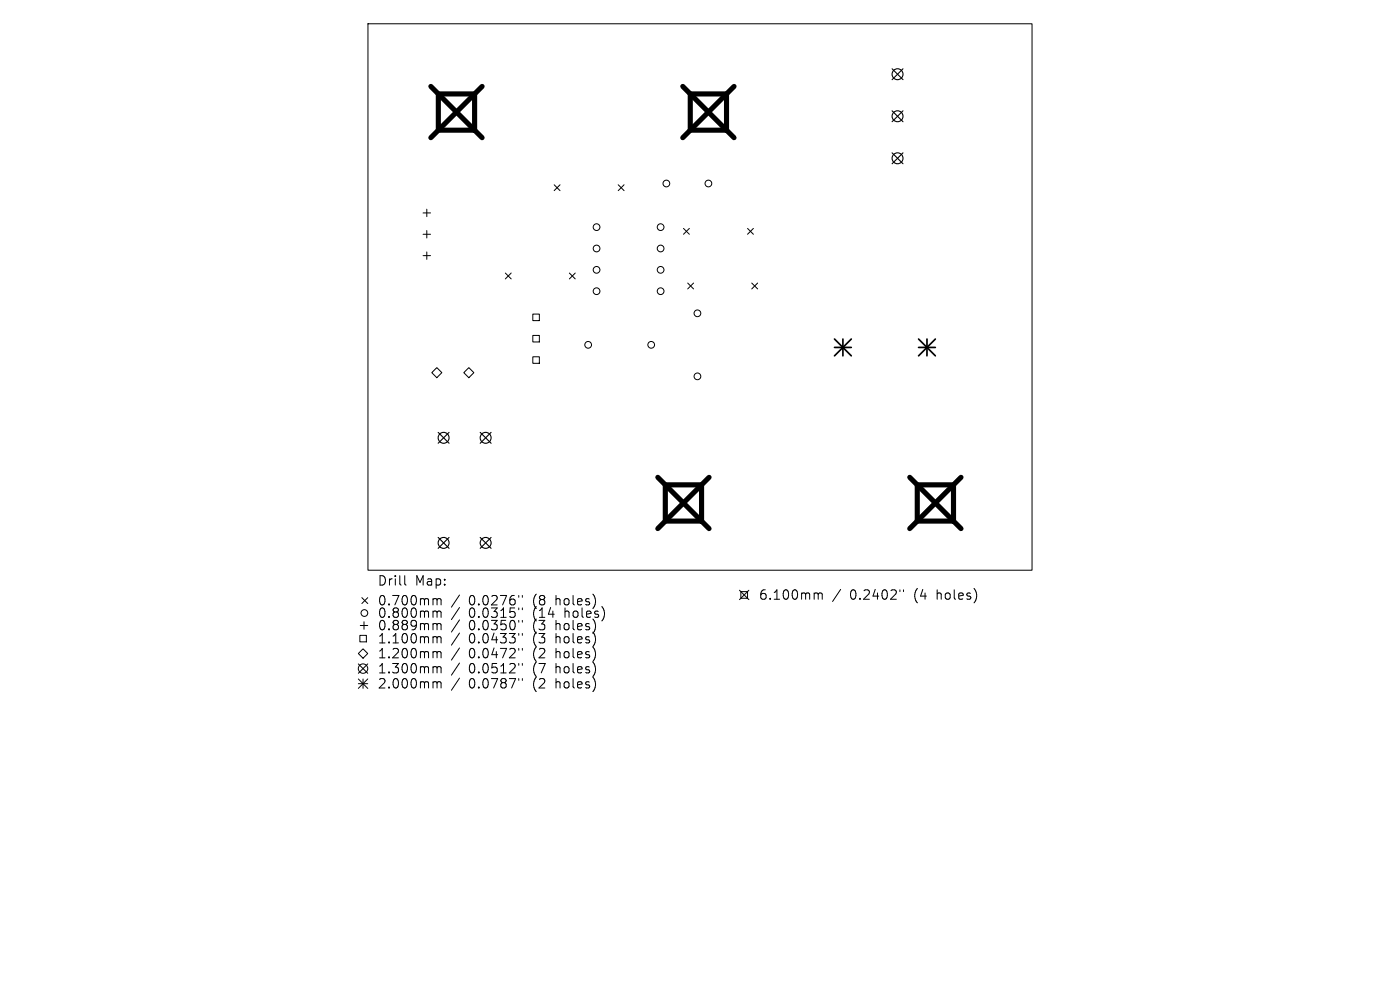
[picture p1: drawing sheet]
<svg xmlns="http://www.w3.org/2000/svg" width="297mm" height="210mm" viewBox="0 0 297 210" stroke-linecap="round" stroke-linejoin="round" font-family="sans-serif">
<defs><g id="words">
<g font-size="2.8">
<text x="80" y="124.5">Drill</text>
<text x="88" y="124.5">Map:</text>
<text x="80" y="128.7">0.700mm</text>
<text x="80" y="131.3">0.800mm</text>
<text x="99.5" y="128.7">0.0276&quot;</text>
<text x="99.5" y="131.3">0.0315&quot;</text>
<text x="113.2" y="128.7">(8</text>
<text x="113.2" y="131.3">(14</text>
<text x="118.1" y="128.7">holes)</text>
<text x="120.1" y="131.3">holes)</text>
<text x="160.9" y="127.5">6.100mm</text>
<text x="180.3" y="127.5">0.2402&quot;</text>
<text x="194" y="127.5">(4</text>
<text x="199" y="127.5">holes)</text>
<text x="80" y="134">0.889mm</text>
<text x="80" y="136.8">1.100mm</text>
<text x="99.5" y="134">0.0350&quot;</text>
<text x="99.5" y="136.8">0.0433&quot;</text>
<text x="113.2" y="134">(3</text>
<text x="113.2" y="136.8">(3</text>
<text x="118.1" y="134">holes)</text>
<text x="118.1" y="136.8">holes)</text>
<text x="80" y="139.9">1.200mm</text>
<text x="80" y="143.1">1.300mm</text>
<text x="99.5" y="139.9">0.0472&quot;</text>
<text x="99.5" y="143.1">0.0512&quot;</text>
<text x="113.2" y="139.9">(2</text>
<text x="113.2" y="143.1">(7</text>
<text x="118.1" y="139.9">holes)</text>
<text x="118.1" y="143.1">holes)</text>
<text x="80" y="146.3">2.000mm</text>
<text x="99.5" y="146.3">0.0787&quot;</text>
<text x="113.2" y="146.3">(2</text>
<text x="118.1" y="146.3">holes)</text>
</g>
</g></defs>
<g fill="none" stroke="#000" stroke-width=".21">
<path d="M78.1 5h140.8v116h-140.8zM117.6 39.2l1.2 1.2M118.8 39.2l-1.2 1.2M131.1 39.2l1.3 1.2M132.4 39.2l-1.3 1.2M89.8 45.2h1.5M89.8 49.7h1.5M89.8 54.2h1.5M90.5 44.4v1.6M90.5 48.9v1.6M90.5 53.4v1.6M107.2 57.9l1.2 1.3"/>
<path d="M108.4 57.9l-1.2 1.3M120.8 57.9l1.2 1.3M122 57.9l-1.2 1.3M145 48.5l1.2 1.2M146.2 48.5l-1.2 1.2M158.6 48.5l1.2 1.2M159.8 48.5l-1.2 1.2M91.6 79.1l1.1-1.1 1 1.1-1 1zM98.4 79.1l1.1-1.1 1 1.1-1 1zM113 66.6h1.4v1.4h-1.4zM113 71.2h1.4v1.3h-1.4zM113 75.7h1.4v1.4h-1.4z"/>
<path d="M145.9 60l1.2 1.3M147.1 60l-1.2 1.3M159.5 60l1.2 1.3M160.7 60l-1.2 1.3M76 138.6l1-1 1 1-1 1zM76.3 134.8h1.4v1.4h-1.4zM76.4 132.7h1.6M76.8 126.8l1.2 1.2M77.2 131.9v1.6M78 126.8l-1.2 1.2M85.9 122.1v1.7l.2 .3M92.1 127h.3l.3 .3"/>
<path d="M92.1 129.6h.3l.3 .3M92.1 132.3h.3l.3 .3M92.1 135.1h.3l.3 .2M92.1 138.2l.5 .1 .1 .2M92.7 127.3l.3-.3 .5 .1 .1 1.2M92.7 127.3v1M92.7 129.9v1.1M92.7 132.6v1M92.7 135.3v1.1M92.7 138.5v1M92.7 129.9l.3-.3 .5 .1 .1 1.3M92.7 132.6l.3-.3 .5 .1 .1 1.2"/>
<path d="M92.7 135.3l.3-.2h.5l.1 1.3M92.7 138.5l.3-.3 .5 .1 .1 1.2M97.5 126.2l-1.7 2.6M97.5 128.9l-1.7 2.5M97.5 131.5l-1.7 2.6M97.5 134.3l-1.7 2.6M97.5 137.5l-1.7 2.5M110.1 126.3v.4M110.1 129v.3M110.1 131.6v.4M110.1 134.4v.4M110.1 137.5v.4"/>
<path d="M110.8 126.3v.4M110.8 129v.3M110.8 131.6v.4M110.8 134.4v.4M110.8 137.5v.4M156.9 125.2l2 2M157.2 125.5h1.4v1.4h-1.4zM158.9 125.2l-2 2M173 125.8l.5 .1 .1 .2M173.6 126.1l.3-.3 .4 .1 .1 1.2M173.6 126.1v1M178.3 125l-1.7 2.6"/>
<path d="M190.9 125.1v.4M191.7 125.1v.4M76 140.8l2 2M76 144l2 2M76 145h2M77 144v2M78 140.8l-2 2M78 144l-2 2M92.1 141.4h.3l.3 .3M92.1 144.6l.5 .1 .1 .2M92.7 141.7v1M92.7 144.9v1"/>
<path d="M92.7 141.7l.3-.3 .5 .1 .1 1.2M92.7 144.9l.3-.3 .5 .1 .1 1.2M97.5 140.7l-1.7 2.5M97.5 143.9l-1.7 2.5M110.1 140.7v.4M110.1 143.9v.4M110.8 140.7v.4M110.8 143.9v.4"/>
<circle cx="141.4" cy="38.9" r=".71"/>
<circle cx="150.3" cy="38.9" r=".71"/>
<circle cx="126.6" cy="52.7" r=".71"/>
<circle cx="126.6" cy="48.2" r=".71"/>
<circle cx="126.6" cy="57.2" r=".71"/>
<circle cx="140.1" cy="52.7" r=".71"/>
<circle cx="140.1" cy="48.2" r=".71"/>
<circle cx="140.1" cy="57.2" r=".71"/>
<circle cx="124.8" cy="73.1" r=".71"/>
<circle cx="126.6" cy="61.8" r=".71"/>
<circle cx="138.1" cy="73.1" r=".71"/>
<circle cx="140.1" cy="61.8" r=".71"/>
<circle cx="148" cy="79.8" r=".71"/>
<circle cx="148" cy="66.5" r=".71"/>
<circle cx="77.3" cy="130" r=".71"/>
<circle cx="77" cy="141.8" r="1"/>
</g>
<g fill="none" stroke="#000" stroke-width=".23">
<path d="M189.2 14.6l2.4 2.3M191.6 14.6l-2.4 2.3M189.2 23.5l2.4 2.3M189.2 32.4l2.4 2.3M191.6 23.5l-2.4 2.3M191.6 32.4l-2.4 2.3M93 91.7l2.3 2.3M95.3 91.7l-2.3 2.3M101.9 91.7l2.3 2.3M104.2 91.7l-2.3 2.3M93 114l2.3 2.3M95.3 114l-2.3 2.3"/>
<path d="M101.9 114l2.3 2.3M104.2 114l-2.3 2.3"/>
<circle cx="190.4" cy="15.7" r="1.16"/>
<circle cx="190.4" cy="24.7" r="1.16"/>
<circle cx="190.4" cy="33.6" r="1.16"/>
<circle cx="94.1" cy="92.9" r="1.16"/>
<circle cx="103" cy="92.9" r="1.16"/>
<circle cx="94.1" cy="115.2" r="1.16"/>
<circle cx="103" cy="115.2" r="1.16"/>
</g>
<path d="M177 71.9l3.6 3.6M177 73.7h3.6M178.8 71.9v3.6M180.6 71.9l-3.6 3.6M194.9 73.7h3.5M194.9 71.9l3.5 3.6M196.7 71.9v3.6M198.4 71.9l-3.5 3.6" fill="none" stroke="#000" stroke-width=".36"/>
<path d="M91.4 18.3l10.9 10.9M93 19.9h7.7v7.7h-7.7zM102.3 18.3l-10.9 10.9M144.8 18.3l10.9 10.9M146.4 19.9h7.7v7.7h-7.7zM155.7 18.3l-10.9 10.9M139.5 101.3l10.9 10.8M141.1 102.8h7.7v7.7h-7.7zM150.4 101.3l-10.9 10.8M193 101.3l10.9 10.8M194.6 102.8h7.7v7.7h-7.7zM203.9 101.3l-10.9 10.8" fill="none" stroke="#000" stroke-width="1.1"/>
<use href="#words"/>
</svg>
